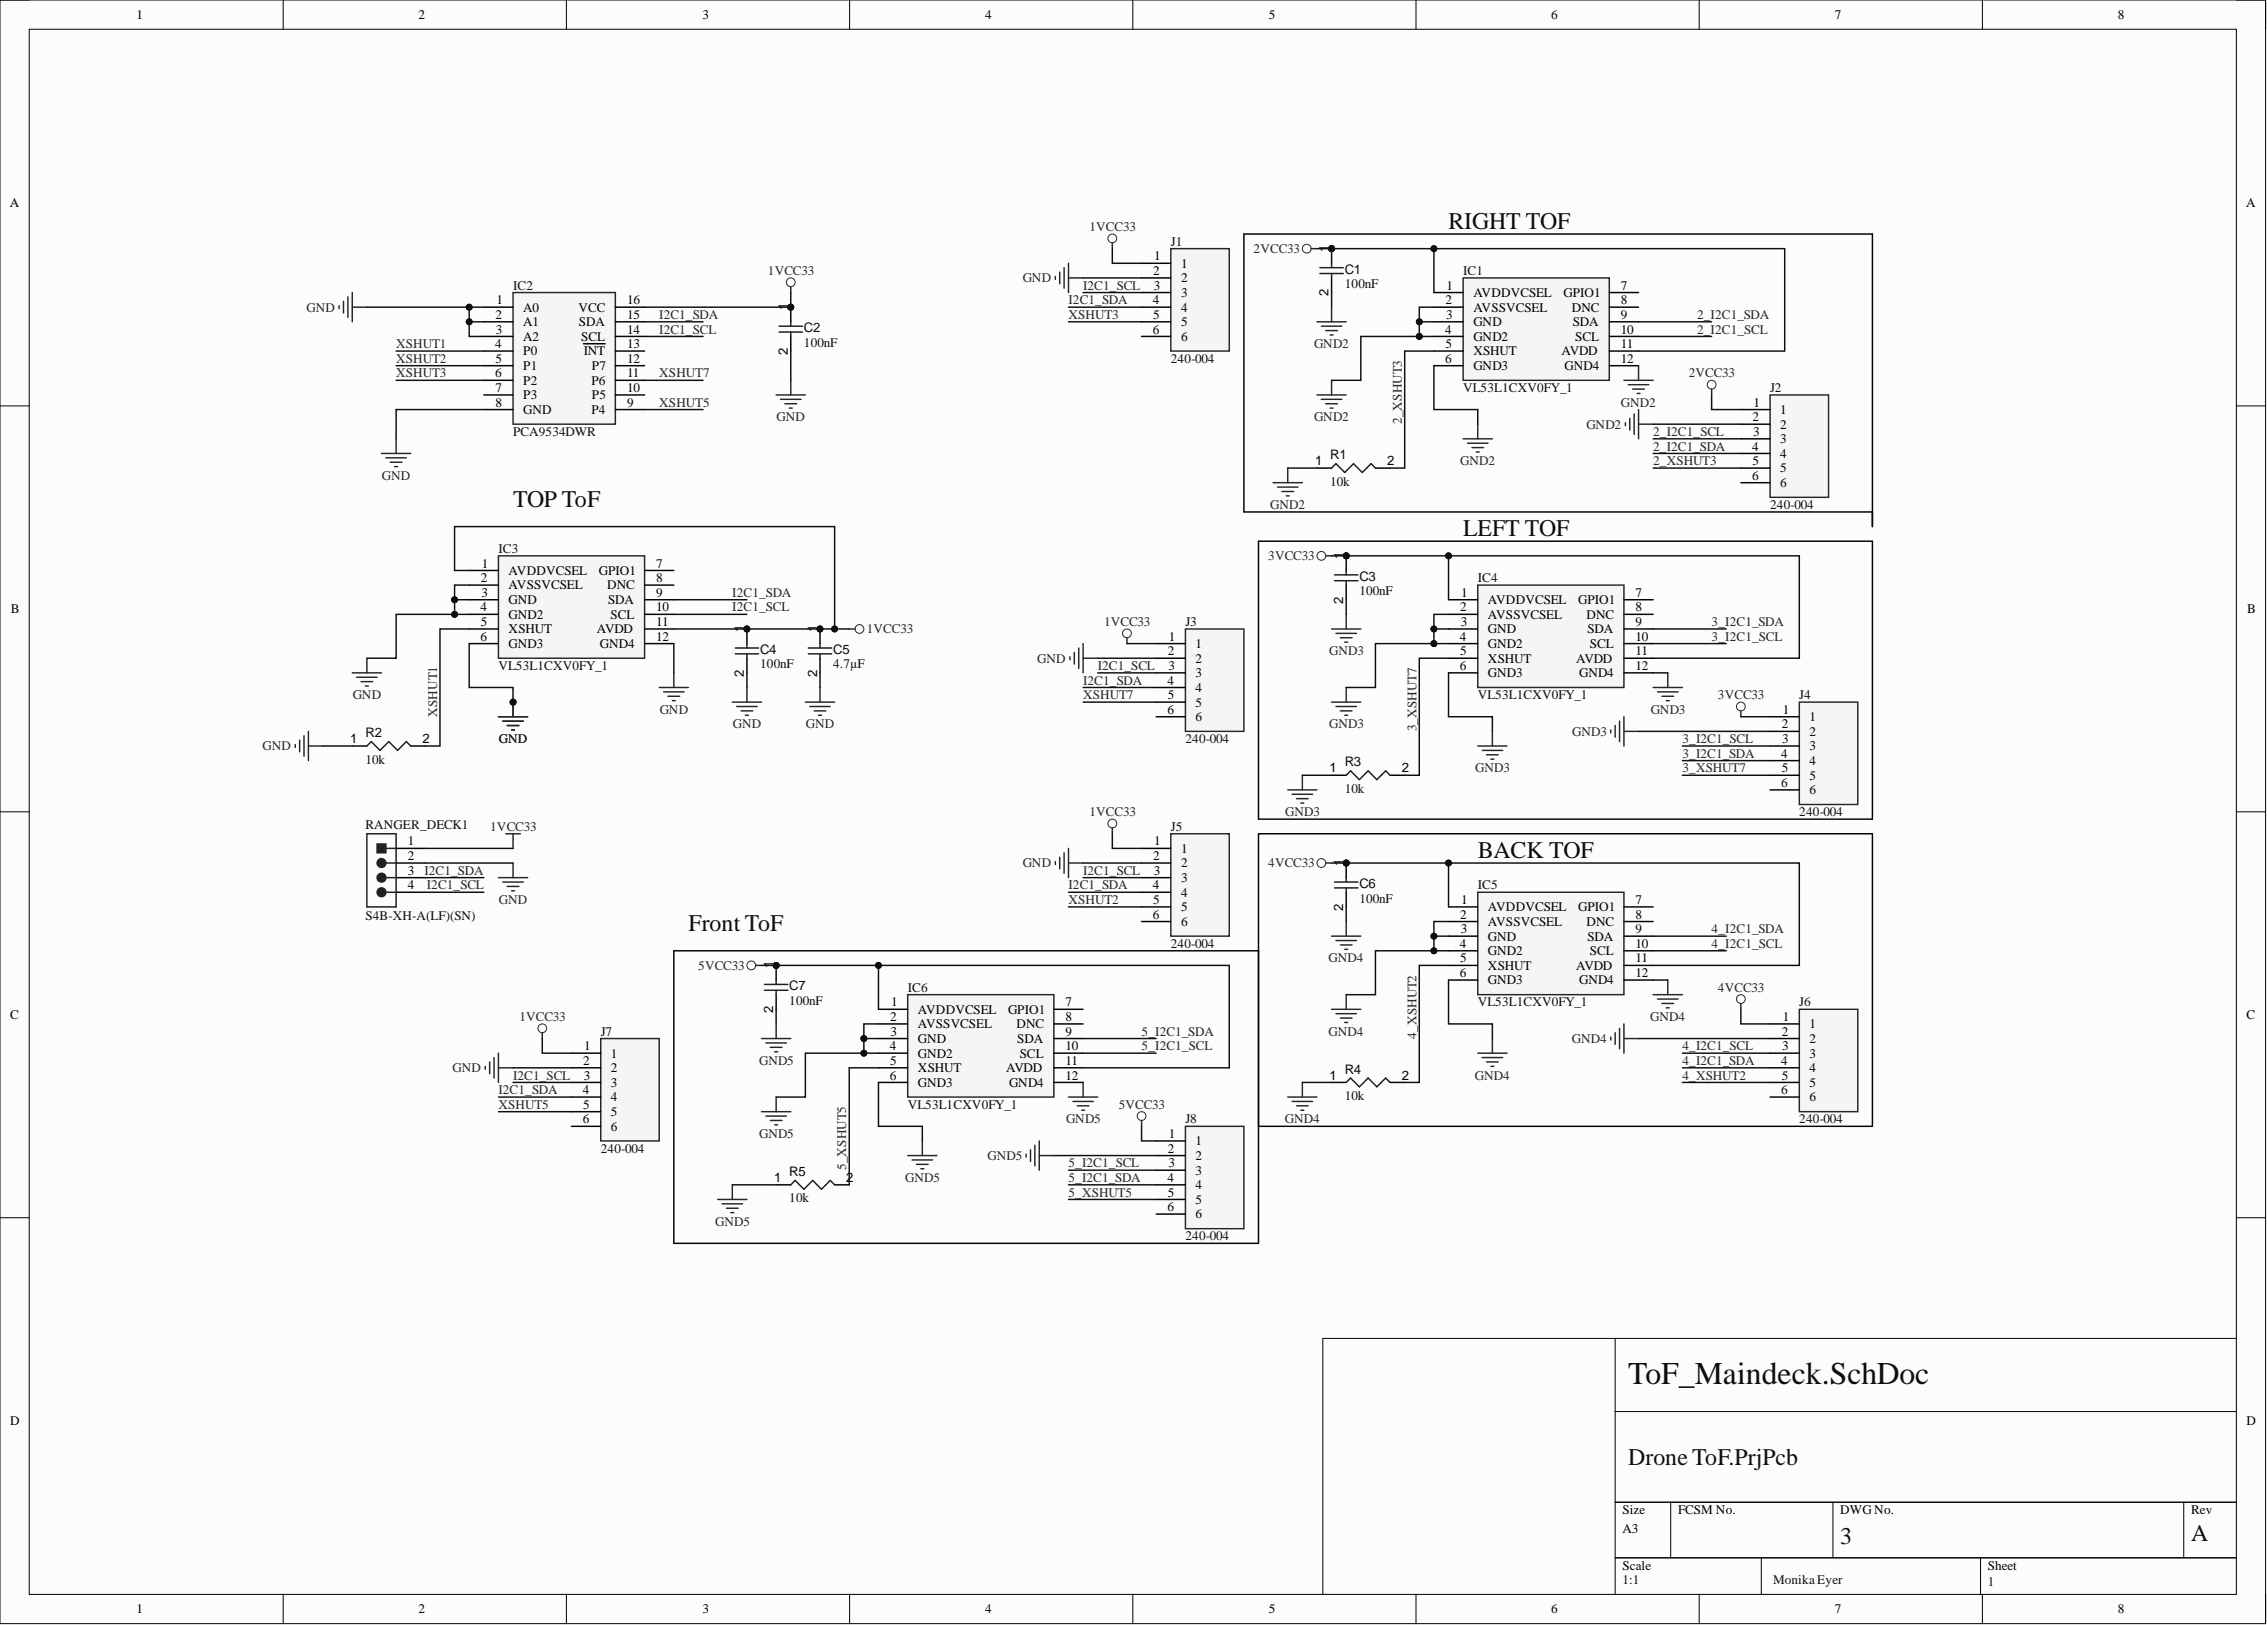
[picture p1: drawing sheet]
<svg xmlns="http://www.w3.org/2000/svg" width="393mm" height="282mm" viewBox="0 0 393 282" stroke-linecap="round" stroke-linejoin="round" font-family="sans-serif">
<defs><g id="words">
<text font-size="5.5" fill="#0e0e0e" x="282.5" y="240.1">ToF_Maindeck.SchDoc</text>
<g font-size="4.1" fill="#0e0e0e">
<text x="251.3" y="39.7">RIGHT TOF</text>
<text x="89" y="87.9">TOP ToF</text>
<text x="253.9" y="92.9">LEFT TOF</text>
<text x="256.4" y="148.8">BACK TOF</text>
<text x="119.5" y="161.5">Front ToF</text>
<text x="282.5" y="254.1">DroneToF.PrjPcb</text>
<text x="319.3" y="267.8">3</text>
<text x="380.2" y="267.3">A</text>
</g>
<g font-size="2.3">
<text x="23.7" y="3.3">1</text>
<text x="72.6" y="3.3">2</text>
<text x="121.9" y="3.3">3</text>
<text x="170.9" y="3.3">4</text>
<text x="220.1" y="3.3">5</text>
<text x="269.2" y="3.3">6</text>
<text x="318.4" y="3.3">7</text>
<text x="367.5" y="3.3">8</text>
<text x="1.7" y="35.9">A</text>
<text x="389.7" y="35.9">A</text>
<text x="200.1" y="47.7">2</text>
<text x="200.3" y="45.2">1</text>
<text x="204.9" y="46.4">1</text>
<text x="230.5" y="43.6" transform="rotate(-90 230.5 43.6)">1</text>
<text x="86.1" y="52.8">1</text>
<text x="108.8" y="52.8">16</text>
<text x="136.7" y="53.8" transform="rotate(-90 136.7 53.8)">1</text>
<text x="200" y="52.8">4</text>
<text x="200.2" y="50.2">3</text>
<text x="204.9" y="49">2</text>
<text x="204.9" y="51.5">3</text>
<text x="230.5" y="51.4" transform="rotate(-90 230.5 51.4)">2</text>
<text x="250.8" y="52.8">2</text>
<text x="251" y="50.2">1</text>
<text x="255.6" y="51.5">AVDDVCSEL</text>
<text x="271.3" y="51.5">GPIO1</text>
<text x="281.3" y="50.2">7</text>
<text x="281.3" y="52.8">8</text>
<text x="86" y="55.3">2</text>
<text x="86.1" y="57.8">3</text>
<text x="90.8" y="54">A0</text>
<text x="90.8" y="56.6">A1</text>
<text x="90.8" y="59.1">A2</text>
<text x="100.3" y="54">VCC</text>
<text x="100.4" y="56.6">SDA</text>
<text x="100.9" y="59.1">SCL</text>
<text x="108.8" y="55.3">15</text>
<text x="108.8" y="57.8">14</text>
<text x="200" y="57.8">6</text>
<text x="200.1" y="55.3">5</text>
<text x="204.9" y="54">4</text>
<text x="204.9" y="56.6">5</text>
<text x="204.9" y="59.1">6</text>
<text x="250.7" y="57.8">4</text>
<text x="250.9" y="55.3">3</text>
<text x="255.6" y="54">AVSSVCSEL</text>
<text x="255.6" y="56.6">GND</text>
<text x="255.6" y="59.1">GND2</text>
<text x="272.7" y="54">DNC</text>
<text x="272.9" y="56.6">SDA</text>
<text x="273.3" y="59.1">SCL</text>
<text x="281.3" y="55.3">9</text>
<text x="281.3" y="57.8">10</text>
<text x="85.9" y="60.4">4</text>
<text x="85.9" y="65.5">6</text>
<text x="86" y="62.9">5</text>
<text x="90.8" y="61.7">P0</text>
<text x="90.8" y="64.2">P1</text>
<text x="101.3" y="61.7">INT</text>
<text x="102.7" y="64.2">P7</text>
<text x="108.8" y="60.4">13</text>
<text x="108.8" y="62.9">12</text>
<text x="108.8" y="65.5">11</text>
<text x="136.7" y="61.6" transform="rotate(-90 136.7 61.6)">2</text>
<text x="250.7" y="62.9">6</text>
<text x="250.8" y="60.4">5</text>
<text x="255.6" y="61.7">XSHUT</text>
<text x="255.6" y="64.2">GND3</text>
<text x="270.9" y="61.7">AVDD</text>
<text x="271.5" y="64.2">GND4</text>
<text x="281.3" y="60.4">11</text>
<text x="281.3" y="62.9">12</text>
<text x="86" y="68">7</text>
<text x="86" y="70.5">8</text>
<text x="90.8" y="66.7">P2</text>
<text x="90.8" y="69.3">P3</text>
<text x="90.8" y="71.8">GND</text>
<text x="102.6" y="66.7">P6</text>
<text x="102.6" y="71.8">P4</text>
<text x="102.7" y="69.3">P5</text>
<text x="108.8" y="68">10</text>
<text x="108.8" y="70.5">9</text>
<text x="304.3" y="70.5">1</text>
<text x="308.9" y="71.8">1</text>
<text x="304.1" y="73.1">2</text>
<text x="304.2" y="75.6">3</text>
<text x="308.9" y="74.3">2</text>
<text x="308.9" y="76.9">3</text>
<text x="228.2" y="80.7">1</text>
<text x="240.7" y="80.7">2</text>
<text x="304" y="78.1">4</text>
<text x="304" y="83.2">6</text>
<text x="304.1" y="80.7">5</text>
<text x="308.9" y="79.4">4</text>
<text x="308.9" y="82">5</text>
<text x="308.9" y="84.5">6</text>
<text x="83.4" y="101">2</text>
<text x="83.6" y="98.4">1</text>
<text x="88.3" y="99.7">AVDDVCSEL</text>
<text x="103.9" y="99.7">GPIO1</text>
<text x="113.9" y="98.4">7</text>
<text x="113.9" y="101">8</text>
<text x="233.1" y="96.9" transform="rotate(-90 233.1 96.9)">1</text>
<text x="1.9" y="106.4">B</text>
<text x="83.4" y="106.1">4</text>
<text x="83.5" y="103.5">3</text>
<text x="88.3" y="102.3">AVSSVCSEL</text>
<text x="88.3" y="104.8">GND</text>
<text x="88.3" y="107.3">GND2</text>
<text x="105.3" y="102.3">DNC</text>
<text x="105.5" y="104.8">SDA</text>
<text x="105.9" y="107.3">SCL</text>
<text x="113.9" y="103.5">9</text>
<text x="113.9" y="106.1">10</text>
<text x="233.1" y="104.7" transform="rotate(-90 233.1 104.7)">2</text>
<text x="253.4" y="106.1">2</text>
<text x="253.5" y="103.5">1</text>
<text x="258.2" y="104.8">AVDDVCSEL</text>
<text x="258.2" y="107.3">AVSSVCSEL</text>
<text x="273.8" y="104.8">GPIO1</text>
<text x="275.3" y="107.3">DNC</text>
<text x="283.8" y="103.5">7</text>
<text x="283.8" y="106.1">8</text>
<text x="389.9" y="106.4">B</text>
<text x="83.4" y="111.1">6</text>
<text x="83.4" y="108.6">5</text>
<text x="88.3" y="109.9">XSHUT</text>
<text x="88.3" y="112.4">GND3</text>
<text x="103.6" y="109.9">AVDD</text>
<text x="104.1" y="112.4">GND4</text>
<text x="113.9" y="108.6">11</text>
<text x="113.9" y="111.1">12</text>
<text x="129.1" y="109.6" transform="rotate(-90 129.1 109.6)">1</text>
<text x="141.8" y="109.6" transform="rotate(-90 141.8 109.6)">1</text>
<text x="202.6" y="113.7">2</text>
<text x="202.8" y="111.1">1</text>
<text x="207.5" y="112.4">1</text>
<text x="253.3" y="111.1">4</text>
<text x="253.4" y="113.7">5</text>
<text x="253.4" y="108.6">3</text>
<text x="258.2" y="109.9">GND</text>
<text x="258.2" y="112.4">GND2</text>
<text x="275.4" y="109.9">SDA</text>
<text x="275.8" y="112.4">SCL</text>
<text x="283.8" y="108.6">9</text>
<text x="283.8" y="111.1">10</text>
<text x="283.8" y="113.7">11</text>
<text x="129.1" y="117.4" transform="rotate(-90 129.1 117.4)">2</text>
<text x="141.8" y="117.4" transform="rotate(-90 141.8 117.4)">2</text>
<text x="202.6" y="118.7">4</text>
<text x="202.7" y="116.2">3</text>
<text x="207.5" y="114.9">2</text>
<text x="207.5" y="117.5">3</text>
<text x="253.3" y="116.2">6</text>
<text x="258.2" y="114.9">XSHUT</text>
<text x="258.2" y="117.5">GND3</text>
<text x="273.5" y="114.9">AVDD</text>
<text x="274" y="117.5">GND4</text>
<text x="283.8" y="116.2">12</text>
<text x="202.6" y="123.8">6</text>
<text x="202.6" y="121.3">5</text>
<text x="207.5" y="120">4</text>
<text x="207.5" y="122.5">5</text>
<text x="207.5" y="125.1">6</text>
<text x="309.3" y="123.8">1</text>
<text x="314" y="125.1">1</text>
<text x="60.8" y="128.9">1</text>
<text x="73.3" y="128.9">2</text>
<text x="309.1" y="131.4">4</text>
<text x="309.2" y="126.4">2</text>
<text x="309.2" y="128.9">3</text>
<text x="314" y="127.6">2</text>
<text x="314" y="130.2">3</text>
<text x="230.7" y="134">1</text>
<text x="243.2" y="134">2</text>
<text x="309.1" y="136.5">6</text>
<text x="309.2" y="134">5</text>
<text x="314" y="132.7">4</text>
<text x="314" y="135.2">5</text>
<text x="314" y="137.8">6</text>
<text x="70.8" y="146.7">1</text>
<text x="70.8" y="149.2">2</text>
<text x="200.1" y="149.2">2</text>
<text x="200.3" y="146.7">1</text>
<text x="204.9" y="147.9">1</text>
<text x="70.8" y="151.7">3</text>
<text x="70.8" y="154.3">4</text>
<text x="200" y="154.3">4</text>
<text x="200.2" y="151.7">3</text>
<text x="204.9" y="150.5">2</text>
<text x="204.9" y="153">3</text>
<text x="204.9" y="155.5">4</text>
<text x="233.1" y="150.2" transform="rotate(-90 233.1 150.2)">1</text>
<text x="200" y="159.3">6</text>
<text x="200.1" y="156.8">5</text>
<text x="204.9" y="158.1">5</text>
<text x="204.9" y="160.6">6</text>
<text x="233.1" y="158" transform="rotate(-90 233.1 158)">2</text>
<text x="253.4" y="159.3">2</text>
<text x="253.4" y="161.9">3</text>
<text x="253.5" y="156.8">1</text>
<text x="258.2" y="158.1">AVDDVCSEL</text>
<text x="258.2" y="160.6">AVSSVCSEL</text>
<text x="273.8" y="158.1">GPIO1</text>
<text x="275.3" y="160.6">DNC</text>
<text x="283.8" y="156.8">7</text>
<text x="283.8" y="159.3">8</text>
<text x="283.8" y="161.9">9</text>
<text x="134.2" y="168" transform="rotate(-90 134.2 168)">1</text>
<text x="253.3" y="164.4">4</text>
<text x="253.4" y="167">5</text>
<text x="258.2" y="163.1">GND</text>
<text x="258.2" y="165.7">GND2</text>
<text x="275.4" y="163.1">SDA</text>
<text x="275.8" y="165.7">SCL</text>
<text x="283.8" y="164.4">10</text>
<text x="283.8" y="167">11</text>
<text x="253.3" y="169.5">6</text>
<text x="258.2" y="168.2">XSHUT</text>
<text x="258.2" y="170.8">GND3</text>
<text x="273.5" y="168.2">AVDD</text>
<text x="274" y="170.8">GND4</text>
<text x="283.8" y="169.5">12</text>
<text x="1.8" y="176.8">C</text>
<text x="134.2" y="175.7" transform="rotate(-90 134.2 175.7)">2</text>
<text x="154.5" y="177.1">2</text>
<text x="154.5" y="179.6">3</text>
<text x="154.6" y="174.6">1</text>
<text x="159.3" y="175.8">AVDDVCSEL</text>
<text x="159.3" y="178.4">AVSSVCSEL</text>
<text x="174.9" y="175.8">GPIO1</text>
<text x="176.3" y="178.4">DNC</text>
<text x="184.9" y="174.6">7</text>
<text x="184.9" y="177.1">8</text>
<text x="184.9" y="179.6">9</text>
<text x="309.2" y="179.6">2</text>
<text x="309.3" y="177.1">1</text>
<text x="314" y="178.4">1</text>
<text x="389.8" y="176.8">C</text>
<text x="101.2" y="184.7">2</text>
<text x="101.4" y="182.2">1</text>
<text x="106" y="183.4">1</text>
<text x="106" y="186">2</text>
<text x="154.4" y="182.2">4</text>
<text x="154.5" y="184.7">5</text>
<text x="159.3" y="180.9">GND</text>
<text x="159.3" y="183.4">GND2</text>
<text x="159.3" y="186">XSHUT</text>
<text x="174.6" y="186">AVDD</text>
<text x="176.5" y="180.9">SDA</text>
<text x="176.9" y="183.4">SCL</text>
<text x="184.9" y="182.2">10</text>
<text x="184.9" y="184.7">11</text>
<text x="309.1" y="184.7">4</text>
<text x="309.2" y="182.2">3</text>
<text x="314" y="180.9">2</text>
<text x="314" y="183.4">3</text>
<text x="314" y="186">4</text>
<text x="101.1" y="189.8">4</text>
<text x="101.3" y="187.2">3</text>
<text x="106" y="188.5">3</text>
<text x="106" y="191.1">4</text>
<text x="154.4" y="187.2">6</text>
<text x="159.3" y="188.5">GND3</text>
<text x="175.1" y="188.5">GND4</text>
<text x="184.9" y="187.2">12</text>
<text x="230.7" y="187.2">1</text>
<text x="243.2" y="187.2">2</text>
<text x="309.1" y="189.8">6</text>
<text x="309.2" y="187.2">5</text>
<text x="314" y="188.5">5</text>
<text x="314" y="191.1">6</text>
<text x="101.1" y="194.9">6</text>
<text x="101.2" y="192.3">5</text>
<text x="106" y="193.6">5</text>
<text x="106" y="196.1">6</text>
<text x="202.8" y="197.4">1</text>
<text x="202.6" y="199.9">2</text>
<text x="202.7" y="202.5">3</text>
<text x="207.5" y="198.7">1</text>
<text x="207.5" y="201.2">2</text>
<text x="207.5" y="203.7">3</text>
<text x="134.3" y="205">1</text>
<text x="146.8" y="205">2</text>
<text x="202.6" y="205">4</text>
<text x="202.6" y="207.5">5</text>
<text x="207.5" y="206.3">4</text>
<text x="207.5" y="208.8">5</text>
<text x="202.6" y="210.1">6</text>
<text x="207.5" y="211.4">6</text>
<text x="1.8" y="247.2">D</text>
<text x="389.8" y="247.2">D</text>
<text x="281.5" y="262.6">Size</text>
<text x="291.2" y="262.6">FCSM No.</text>
<text x="319.3" y="262.6">DWGNo.</text>
<text x="380.2" y="262.6">Rev</text>
<text x="281.5" y="265.9">A3</text>
<text x="281.5" y="272.2">Scale</text>
<text x="344.9" y="272.2">Sheet</text>
<text x="23.7" y="279.9">1</text>
<text x="72.6" y="279.9">2</text>
<text x="121.9" y="279.9">3</text>
<text x="170.9" y="279.9">4</text>
<text x="220.1" y="279.9">5</text>
<text x="269.2" y="279.9">6</text>
<text x="318.4" y="279.9">7</text>
<text x="367.5" y="279.9">8</text>
</g>
<g font-size="2.3" fill="#262626">
<text x="189" y="40.1">1VCC33</text>
<text x="133.2" y="47.7">1VCC33</text>
<text x="217.5" y="43.9">2VCC33</text>
<text x="177.4" y="49">GND</text>
<text x="185.4" y="52.8">I2C1_SDA</text>
<text x="187.9" y="50.2">I2C1_SCL</text>
<text x="53.2" y="54">GND</text>
<text x="114.4" y="57.8">I2C1_SCL</text>
<text x="114.4" y="55.3">I2C1_SDA</text>
<text x="185.4" y="55.3">XSHUT3</text>
<text x="294.4" y="55.3">2_I2C1_SDA</text>
<text x="294.4" y="57.8">2_I2C1_SCL</text>
<text x="68.7" y="60.4">XSHUT1</text>
<text x="68.7" y="62.9">XSHUT2</text>
<text x="68.7" y="65.5">XSHUT3</text>
<text x="114.4" y="65.5">XSHUT7</text>
<text x="228" y="60.4">GND2</text>
<text x="293" y="65.5">2VCC33</text>
<text x="114.4" y="70.5">XSHUT5</text>
<text x="281.3" y="70.5">GND2</text>
<text x="134.8" y="73.1">GND</text>
<text x="228" y="73.1">GND2</text>
<text x="243.2" y="73.6" transform="rotate(-90 243.2 73.6)">2_XSHUT3</text>
<text x="275.3" y="74.3">GND2</text>
<text x="286.8" y="75.6">2_I2C1_SCL</text>
<text x="66.3" y="83.2">GND</text>
<text x="253.4" y="80.7">GND2</text>
<text x="286.8" y="78.1">2_I2C1_SDA</text>
<text x="286.8" y="80.7">2_XSHUT3</text>
<text x="220.4" y="88.3">GND2</text>
<text x="220.1" y="97.2">3VCC33</text>
<text x="127.1" y="103.5">I2C1_SDA</text>
<text x="127.1" y="106.1">I2C1_SCL</text>
<text x="150.4" y="109.9">1VCC33</text>
<text x="191.6" y="108.6">1VCC33</text>
<text x="230.6" y="113.7">GND3</text>
<text x="297" y="108.6">3_I2C1_SDA</text>
<text x="297" y="111.1">3_I2C1_SCL</text>
<text x="180" y="114.9">GND</text>
<text x="187.9" y="118.7">I2C1_SDA</text>
<text x="190.5" y="116.2">I2C1_SCL</text>
<text x="61.2" y="121.3">GND</text>
<text x="75.8" y="124.3" transform="rotate(-90 75.8 124.3)">XSHUT1</text>
<text x="114.5" y="123.8">GND</text>
<text x="187.9" y="121.3">XSHUT7</text>
<text x="286.4" y="123.8">GND3</text>
<text x="298.1" y="121.3">3VCC33</text>
<text x="45.6" y="130.2">GND</text>
<text x="86.6" y="128.9">GND</text>
<text x="127.1" y="126.4">GND</text>
<text x="139.8" y="126.4">GND</text>
<text x="230.6" y="126.4">GND3</text>
<text x="245.8" y="126.9" transform="rotate(-90 245.8 126.9)">3_XSHUT7</text>
<text x="272.8" y="127.6">GND3</text>
<text x="291.9" y="131.4">3_I2C1_SDA</text>
<text x="291.9" y="128.9">3_I2C1_SCL</text>
<text x="256" y="134">GND3</text>
<text x="291.9" y="134">3_XSHUT7</text>
<text x="189" y="141.6">1VCC33</text>
<text x="223" y="141.6">GND3</text>
<text x="85" y="144.1">1VCC33</text>
<text x="73.6" y="151.7">I2C1_SDA</text>
<text x="74.1" y="154.3">I2C1_SCL</text>
<text x="177.4" y="150.5">GND</text>
<text x="185.4" y="154.3">I2C1_SDA</text>
<text x="187.9" y="151.7">I2C1_SCL</text>
<text x="220.1" y="150.5">4VCC33</text>
<text x="86.6" y="156.8">GND</text>
<text x="185.4" y="156.8">XSHUT2</text>
<text x="297" y="161.9">4_I2C1_SDA</text>
<text x="230.5" y="167">GND4</text>
<text x="297" y="164.4">4_I2C1_SCL</text>
<text x="121.1" y="168.2">5VCC33</text>
<text x="298.1" y="172">4VCC33</text>
<text x="90.1" y="177.1">1VCC33</text>
<text x="198.1" y="179.6">5_I2C1_SDA</text>
<text x="230.5" y="179.6">GND4</text>
<text x="286.3" y="177.1">GND4</text>
<text x="78.5" y="186">GND</text>
<text x="131.7" y="184.7">GND5</text>
<text x="198.1" y="182.2">5_I2C1_SCL</text>
<text x="245.8" y="180.1" transform="rotate(-90 245.8 180.1)">4_XSHUT2</text>
<text x="272.7" y="180.9">GND4</text>
<text x="291.9" y="182.2">4_I2C1_SCL</text>
<text x="291.9" y="184.7">4_I2C1_SDA</text>
<text x="86.5" y="189.8">I2C1_SDA</text>
<text x="89" y="187.2">I2C1_SCL</text>
<text x="255.9" y="187.2">GND4</text>
<text x="291.9" y="187.2">4_XSHUT2</text>
<text x="86.5" y="192.3">XSHUT5</text>
<text x="131.7" y="197.4">GND5</text>
<text x="185" y="194.9">GND5</text>
<text x="194.1" y="192.3">5VCC33</text>
<text x="222.9" y="194.9">GND4</text>
<text x="146.8" y="203" transform="rotate(-90 146.8 203)">5_XSHUT5</text>
<text x="171.4" y="201.2">GND5</text>
<text x="185.4" y="202.5">5_I2C1_SCL</text>
<text x="157.1" y="205">GND5</text>
<text x="185.4" y="205">5_I2C1_SDA</text>
<text x="185.4" y="207.5">5_XSHUT5</text>
<text x="124.1" y="212.6">GND5</text>
</g>
<g font-size="2.3" fill="#0e0e0e">
<text x="203.1" y="42.6">J1</text>
<text x="233.3" y="47.4">C1</text>
<text x="253.9" y="47.7">IC1</text>
<text x="89" y="50.2">IC2</text>
<text x="233.3" y="50">100nF</text>
<text x="139.5" y="57.6">C2</text>
<text x="139.5" y="60.1">100nF</text>
<text x="203.1" y="62.9">240-004</text>
<text x="253.9" y="68">VL53L1CXV0FY_1</text>
<text x="307.1" y="68">J2</text>
<text x="89" y="75.6">PCA9534DWR</text>
<text x="230.8" y="79.7">R1</text>
<text x="230.8" y="84.2">10k</text>
<text x="307.1" y="88.3">240-004</text>
<text x="86.5" y="95.9">IC3</text>
<text x="235.9" y="100.7">C3</text>
<text x="256.4" y="101">IC4</text>
<text x="235.9" y="103.3">100nF</text>
<text x="131.9" y="113.4">C4</text>
<text x="144.6" y="113.4">C5</text>
<text x="205.7" y="108.6">J3</text>
<text x="86.5" y="116.2">VL53L1CXV0FY_1</text>
<text x="131.9" y="116">100nF</text>
<text x="144.6" y="116">4.7µF</text>
<text x="256.4" y="121.3">VL53L1CXV0FY_1</text>
<text x="312.2" y="121.3">J4</text>
<text x="63.4" y="127.9">R2</text>
<text x="205.7" y="128.9">240-004</text>
<text x="63.4" y="132.4">10k</text>
<text x="233.3" y="137.5">10k</text>
<text x="233.3" y="133">R3</text>
<text x="63.4" y="143.9">RANGER_DECK1</text>
<text x="312.2" y="141.6">240-004</text>
<text x="203.1" y="144.1">J5</text>
<text x="235.9" y="154">C6</text>
<text x="256.4" y="154.3">IC5</text>
<text x="63.4" y="159.6">S4B-XH-A(LF)(SN)</text>
<text x="235.9" y="156.5">100nF</text>
<text x="203.1" y="164.4">240-004</text>
<text x="137" y="171.8">C7</text>
<text x="157.5" y="172">IC6</text>
<text x="104.2" y="179.6">J7</text>
<text x="137" y="174.3">100nF</text>
<text x="256.4" y="174.6">VL53L1CXV0FY_1</text>
<text x="312.2" y="174.6">J6</text>
<text x="233.3" y="190.8">10k</text>
<text x="233.3" y="186.2">R4</text>
<text x="157.5" y="192.3">VL53L1CXV0FY_1</text>
<text x="205.7" y="194.9">J8</text>
<text x="312.2" y="194.9">240-004</text>
<text x="104.2" y="199.9">240-004</text>
<text x="137" y="204">R5</text>
<text x="137" y="208.6">10k</text>
<text x="205.7" y="215.2">240-004</text>
<text x="281.5" y="274.7">1:1</text>
<text x="307.6" y="274.7">Monika Eyer</text>
<text x="344.9" y="275">1</text>
</g>
</g></defs>
<path d="M0 0h393.1v281.6h-393.1z" fill-rule="evenodd" fill="#fcfcfc"/>
<path d="M0 0h393.1v281.6h-393.1z" fill="none" stroke="#000" stroke-width=".17"/>
<path d="M5.1 5.1h382.9v271.5h-382.9z" fill-rule="evenodd" fill="#fcfcfc"/>
<g fill="none" stroke="#000" stroke-width=".17">
<path d="M0 0h5.1M49.1 0v5.1M98.3 0v5.1M147.4 0v5.1M196.6 0v5.1M245.7 0v5.1M294.8 0v5.1M344 0v5.1M388 0h5.1v5.1M5.1 5.1h382.9v271.5h-382.9zM0 70.4h5.1M388 70.4h5.1"/>
<path d="M0 140.8h5.1M388 140.8h5.1M0 211.2h5.1M388 211.2h5.1M280.2 232.2v44.4M388 232.2h-158.5v44.4M280.2 244.8h107.8M49.1 276.6v5M98.3 276.6v5M147.4 276.6v5M196.6 276.6v5M245.7 276.6v5"/>
<path d="M280.2 260.6h107.8M280.2 270.2h107.8M289.9 260.6v9.6M294.8 276.6v5M305.6 270.2v6.4M318 260.6v9.6M343.6 270.2v6.4M344 276.6v5M378.9 260.6v9.6M393.1 276.6v5"/>
</g>
<path d="M86.5 96.4h25.3v17.8h-25.3z" fill-rule="evenodd" fill="#f5f5f5"/>
<path d="M86.5 96.4h25.3v17.8h-25.3z" fill="none" stroke="#262626" stroke-width=".25"/>
<path d="M81.4 99h5.1M111.8 99h5.1M81.4 101.5h5.1M81.4 104h5.1M81.4 106.6h5.1M81.4 109.1h5.1M81.4 111.6h5.1M111.8 101.5h5.1M111.8 104h5.1M111.8 106.6h5.1M111.8 109.1h5.1M111.8 111.6h5.1" fill="none" stroke="#000" stroke-width=".25"/>
<circle cx="129.6" cy="109.1" r=".51" fill="#0e0e0e"/>
<circle cx="129.6" cy="109.1" r=".51" fill="none" stroke="#0e0e0e" stroke-width=".17"/>
<path d="M129.6 109.1v2.5" fill="none" stroke="#000" stroke-width=".25"/>
<circle cx="129.6" cy="109.1" r=".51" fill="#0e0e0e"/>
<circle cx="129.6" cy="109.1" r=".51" fill="none" stroke="#0e0e0e" stroke-width=".17"/>
<path d="M129.6 114.2v2.5" fill="none" stroke="#000" stroke-width=".25"/>
<path d="M127.6 113.4h4M127.6 112.4h4M129.6 111.6v.8M129.6 113.4v.8" fill="none" stroke="#1c1c1c" stroke-width=".25"/>
<circle cx="142.3" cy="109.1" r=".51" fill="#0e0e0e"/>
<circle cx="142.3" cy="109.1" r=".51" fill="none" stroke="#0e0e0e" stroke-width=".17"/>
<path d="M142.3 109.1v2.5" fill="none" stroke="#000" stroke-width=".25"/>
<circle cx="142.3" cy="109.1" r=".51" fill="#0e0e0e"/>
<circle cx="142.3" cy="109.1" r=".51" fill="none" stroke="#0e0e0e" stroke-width=".17"/>
<path d="M142.3 114.2v2.5M61.1 129.4h2.6M71.3 129.4h2.5" fill="none" stroke="#000" stroke-width=".25"/>
<path d="M140.2 113.4h4.1M140.2 112.4h4.1M142.3 111.6v.8M142.3 113.4v.8M63.7 129.4l.7-.8 1.5 1.6 1.6-1.6 1.5 1.6 1.5-1.6 .8 .8" fill="none" stroke="#1c1c1c" stroke-width=".25"/>
<path d="M114.4 119.3h5.1M116.9 116.7v2.6M86.5 124.3h5.1M87.2 125.1h3.6M88 125.8h2M88.8 126.6h.5M89 121.8v2.5M115.1 120h3.6M115.9 120.8h2M116.7 121.5h.5" fill="none" stroke="#262626" stroke-width=".25"/>
<circle cx="89" cy="121.8" r=".51" fill="#0e0e0e"/>
<circle cx="89" cy="121.8" r=".51" fill="none" stroke="#0e0e0e" stroke-width=".17"/>
<path d="M86.5 124.3h5.1M87.2 125.1h3.6M88 125.8h2M88.8 126.6h.5M89 121.8v2.5" fill="none" stroke="#262626" stroke-width=".25"/>
<circle cx="89" cy="121.8" r=".51" fill="#0e0e0e"/>
<circle cx="89" cy="121.8" r=".51" fill="none" stroke="#0e0e0e" stroke-width=".17"/>
<g fill="none" stroke="#262626" stroke-width=".25">
<path d="M61.1 116.7h5.1M61.9 117.5h3.5M62.6 118.2h2.1M63.4 119h.5M63.7 114.2v2.5M129.6 119.3v2.5M142.3 119.3v2.5M147.4 109.1h1M127.1 121.8h5M127.8 122.5h3.6M128.6 123.3h2M129.3 124.1h.6"/>
<path d="M139.7 121.8h5.1M140.5 122.5h3.6M141.3 123.3h2M142 124.1h.5"/>
</g>
<circle cx="149.1" cy="109.1" r=".76" fill="none" stroke="#262626" stroke-width=".17"/>
<path d="M89 50.7h17.8v22.9h-17.8z" fill-rule="evenodd" fill="#f5f5f5"/>
<path d="M58.8 53v.5M59.6 52.3v2M60.4 51.5v3.6M61.1 50.7v5.1M61.1 53.3h2.6M89 50.7h17.8v22.9h-17.8z" fill="none" stroke="#262626" stroke-width=".25"/>
<g fill="none" stroke="#000" stroke-width=".25">
<path d="M83.9 53.3h5.1M83.9 55.8h5.1M83.9 58.4h5.1M101.2 59.6h3.8M106.8 53.3h5M106.8 55.8h5M106.8 58.4h5M83.9 60.9h5.1M83.9 63.4h5.1M83.9 66h5.1M83.9 68.5h5.1M83.9 71h5.1"/>
<path d="M106.8 60.9h5M106.8 63.4h5M106.8 66h5M106.8 68.5h5M106.8 71h5"/>
</g>
<circle cx="137.2" cy="53.3" r=".51" fill="#0e0e0e"/>
<circle cx="137.2" cy="53.3" r=".51" fill="none" stroke="#0e0e0e" stroke-width=".17"/>
<path d="M137.2 53.3v2.5" fill="none" stroke="#000" stroke-width=".25"/>
<circle cx="137.2" cy="53.3" r=".51" fill="#0e0e0e"/>
<circle cx="137.2" cy="53.3" r=".51" fill="none" stroke="#0e0e0e" stroke-width=".17"/>
<path d="M137.2 58.4v2.5M68.7 147.2h5.1M68.7 149.7h5.1M68.7 152.2h5.1" fill="none" stroke="#000" stroke-width=".25"/>
<path d="M135.2 57.6h4M135.2 56.6h4M137.2 55.8v.8M137.2 57.6v.8M67 152.2h1.7" fill="none" stroke="#1c1c1c" stroke-width=".25"/>
<circle cx="137.2" cy="49" r=".76" fill="none" stroke="#262626" stroke-width=".17"/>
<path d="M137.2 49.7v1M66.2 78.7h5.1M67 79.4h3.5M68.7 76.1v2.6M134.7 68.5h5M135.4 69.3h3.6M136.2 70h2M137 70.8h.5M137.2 66v2.5M67.7 80.2h2M68.5 80.9h.5" fill="none" stroke="#262626" stroke-width=".25"/>
<circle cx="66.2" cy="152.2" r=".76" fill="#1c1c1c"/>
<g fill="none" stroke="#1c1c1c" stroke-width=".25">
<path d="M67 149.7h1.7"/>
<circle cx="66.2" cy="152.2" r=".76"/>
</g>
<circle cx="66.2" cy="149.7" r=".76" fill="#1c1c1c"/>
<g fill="none" stroke="#1c1c1c" stroke-width=".25">
<path d="M67 147.2h1.7M67 154.8h1.7"/>
<circle cx="66.2" cy="149.7" r=".76"/>
</g>
<path d="M68.7 154.8h5.1" fill="none" stroke="#000" stroke-width=".25"/>
<circle cx="66.2" cy="154.8" r=".76" fill="#1c1c1c"/>
<circle cx="66.2" cy="154.8" r=".76" fill="none" stroke="#1c1c1c" stroke-width=".25"/>
<path d="M65.4 146.4h1.6v1.5h-1.6z" fill-rule="evenodd" fill="#1c1c1c"/>
<path d="M63.7 144.6h5v12.7h-5zM65.4 146.4h1.6v1.5h-1.6z" fill="none" stroke="#1c1c1c" stroke-width=".25"/>
<path d="M86.5 152.2h5.1M87.2 153h3.6M87.8 144.6h2.5M88 153.8h2M88.8 154.5h.5M89 144.6v2.6M89 149.7v2.5" fill="none" stroke="#262626" stroke-width=".25"/>
<path d="M157.5 172.5h25.4v17.8h-25.4z" fill-rule="evenodd" fill="#f5f5f5"/>
<path d="M157.5 172.5h25.4v17.8h-25.4zM160 197.9v2.5M185.4 190.3h5.1M186.2 191.1h3.5M186.9 191.8h2M187.7 192.6h.5M187.9 187.8v2.5M157.5 200.4h5.1M158.3 201.2h3.5M159 202h2M159.8 202.7h.5" fill="none" stroke="#262626" stroke-width=".25"/>
<g fill="none" stroke="#000" stroke-width=".25">
<path d="M152.4 175.1h5.1M152.4 177.6h5.1M182.9 175.1h5M182.9 177.6h5M152.4 180.1h5.1M152.4 182.7h5.1M152.4 185.2h5.1M152.4 187.8h5.1M182.9 180.1h5M182.9 182.7h5M182.9 185.2h5M182.9 187.8h5"/>
<path d="M134.7 205.5h2.5M144.8 205.5h2.6"/>
</g>
<path d="M137.2 205.5l.8-.7 1.5 1.5 1.5-1.5 1.5 1.5 1.6-1.5 .7 .7" fill="none" stroke="#1c1c1c" stroke-width=".25"/>
<circle cx="134.7" cy="167.5" r=".51" fill="#0e0e0e"/>
<circle cx="134.7" cy="167.5" r=".51" fill="none" stroke="#0e0e0e" stroke-width=".17"/>
<path d="M134.7 167.5v2.5" fill="none" stroke="#000" stroke-width=".25"/>
<circle cx="134.7" cy="167.5" r=".51" fill="#0e0e0e"/>
<circle cx="134.7" cy="167.5" r=".51" fill="none" stroke="#0e0e0e" stroke-width=".17"/>
<path d="M134.7 172.5v2.6" fill="none" stroke="#000" stroke-width=".25"/>
<path d="M132.6 171.8h4.1M132.6 170.8h4.1M134.7 170v.8M134.7 171.8v.7" fill="none" stroke="#1c1c1c" stroke-width=".25"/>
<g fill="none" stroke="#262626" stroke-width=".25">
<path d="M131.1 167.5h1M134.7 177.6v2.5M132.1 192.8h5.1M132.1 180.1h5.1M132.9 193.6h3.5M132.9 180.9h3.5M133.7 194.4h2M133.7 181.7h2M134.4 195.1h.5M134.4 182.4h.5M134.7 190.3v2.5M124.5 208.1h5.1"/>
<path d="M125.3 208.8h3.5M126 209.6h2.1M126.8 210.3h.5M127.1 205.5v2.6"/>
</g>
<circle cx="130.4" cy="167.5" r=".76" fill="none" stroke="#262626" stroke-width=".17"/>
<path d="M253.9 48.2h25.3v17.8h-25.3z" fill-rule="evenodd" fill="#f5f5f5"/>
<path d="M253.9 48.2h25.3v17.8h-25.3zM253.9 76.1h5M254.6 76.9h3.6M255.4 77.6h2M256.2 78.4h.5M256.4 73.6v2.5M281.8 66h5M282.5 66.7h3.6M283.3 67.5h2M284 68.3h.6M284.3 63.4v2.6" fill="none" stroke="#262626" stroke-width=".25"/>
<g fill="none" stroke="#000" stroke-width=".25">
<path d="M248.8 50.7h5.1M248.8 53.3h5.1M248.8 55.8h5.1M248.8 58.4h5.1M279.2 50.7h5.1M279.2 53.3h5.1M279.2 55.8h5.1M279.2 58.4h5.1M248.8 60.9h5.1M248.8 63.4h5.1M279.2 60.9h5.1M279.2 63.4h5.1"/>
<path d="M228.5 81.2h2.5M238.7 81.2h2.5"/>
</g>
<path d="M231 81.2l.8-.8 1.5 1.6 1.5-1.6 1.6 1.6 1.5-1.6 .8 .8" fill="none" stroke="#1c1c1c" stroke-width=".25"/>
<circle cx="231" cy="43.1" r=".51" fill="#0e0e0e"/>
<circle cx="231" cy="43.1" r=".51" fill="none" stroke="#0e0e0e" stroke-width=".17"/>
<path d="M231 43.1v2.6" fill="none" stroke="#000" stroke-width=".25"/>
<circle cx="231" cy="43.1" r=".51" fill="#0e0e0e"/>
<circle cx="231" cy="43.1" r=".51" fill="none" stroke="#0e0e0e" stroke-width=".17"/>
<path d="M231 48.2v2.5" fill="none" stroke="#000" stroke-width=".25"/>
<path d="M229 47.4h4.1M229 46.4h4.1M231 45.7v.7M231 47.4v.8" fill="none" stroke="#1c1c1c" stroke-width=".25"/>
<g fill="none" stroke="#262626" stroke-width=".25">
<path d="M227.5 43.1h1M228.5 55.8h5.1M229.3 56.6h3.5M230 57.3h2.1M230.8 58.1h.5M231 53.3v2.5M228.5 68.5h5.1M229.3 69.3h3.5M230 70h2.1M230.8 70.8h.5M231 66v2.5M220.9 83.7h5.1"/>
<path d="M221.7 84.5h3.5M222.4 85.3h2M223.2 86h.5M223.4 81.2v2.5"/>
</g>
<circle cx="226.7" cy="43.1" r=".76" fill="none" stroke="#262626" stroke-width=".17"/>
<path d="M256.4 154.8h25.4v17.7h-25.4z" fill-rule="evenodd" fill="#f5f5f5"/>
<path d="M256.4 154.8h25.4v17.7h-25.4zM286.8 172.5h5.1M287.6 173.3h3.6M288.4 174.1h2M289.1 174.8h.5M289.4 170v2.5M256.4 182.7h5.1M257.2 183.4h3.5M257.9 184.2h2.1M258.7 185h.5M258.9 180.1v2.6" fill="none" stroke="#262626" stroke-width=".25"/>
<g fill="none" stroke="#000" stroke-width=".25">
<path d="M251.3 157.3h5.1M251.3 159.8h5.1M281.8 157.3h5M281.8 159.8h5M251.3 162.4h5.1M251.3 164.9h5.1M251.3 167.5h5.1M251.3 170h5.1M281.8 162.4h5M281.8 164.9h5M281.8 167.5h5M281.8 170h5"/>
<path d="M231 187.8h2.6M241.2 187.8h2.5"/>
</g>
<path d="M233.6 187.8l.7-.8 1.6 1.5 1.5-1.5 1.5 1.5 1.5-1.5 .8 .8" fill="none" stroke="#1c1c1c" stroke-width=".25"/>
<circle cx="233.6" cy="149.7" r=".51" fill="#0e0e0e"/>
<circle cx="233.6" cy="149.7" r=".51" fill="none" stroke="#0e0e0e" stroke-width=".17"/>
<path d="M233.6 149.7v2.5" fill="none" stroke="#000" stroke-width=".25"/>
<circle cx="233.6" cy="149.7" r=".51" fill="#0e0e0e"/>
<circle cx="233.6" cy="149.7" r=".51" fill="none" stroke="#0e0e0e" stroke-width=".17"/>
<path d="M233.6 154.8v2.5" fill="none" stroke="#000" stroke-width=".25"/>
<path d="M231.6 154h4M231.6 153h4M233.6 152.2v.8M233.6 154v.8" fill="none" stroke="#1c1c1c" stroke-width=".25"/>
<g fill="none" stroke="#262626" stroke-width=".25">
<path d="M230 149.7h1M233.6 159.8v2.6M231 175.1h5.1M231 162.4h5.1M231.8 175.8h3.6M231.8 163.1h3.6M232.6 176.6h2M232.6 163.9h2M233.3 177.4h.5M233.3 164.7h.5M233.6 172.5v2.6M223.4 190.3h5.1"/>
<path d="M224.2 191.1h3.5M225 191.8h2M225.7 192.6h.5M226 187.8v2.5"/>
</g>
<circle cx="229.3" cy="149.7" r=".76" fill="none" stroke="#262626" stroke-width=".17"/>
<path d="M256.4 101.5h25.4v17.8h-25.4z" fill-rule="evenodd" fill="#f5f5f5"/>
<path d="M256.4 101.5h25.4v17.8h-25.4zM286.8 119.3h5.1M289.4 116.7v2.6M256.4 129.4h5.1M257.2 130.2h3.5M257.9 130.9h2.1M258.7 131.7h.5M258.9 126.9v2.5M287.6 120h3.6M288.4 120.8h2M289.1 121.5h.5" fill="none" stroke="#262626" stroke-width=".25"/>
<g fill="none" stroke="#000" stroke-width=".25">
<path d="M251.3 104h5.1M251.3 106.6h5.1M251.3 109.1h5.1M251.3 111.6h5.1M251.3 114.2h5.1M251.3 116.7h5.1M281.8 104h5M281.8 106.6h5M281.8 109.1h5M281.8 111.6h5M281.8 114.2h5M281.8 116.7h5"/>
<path d="M231 134.5h2.6M241.2 134.5h2.5"/>
</g>
<path d="M233.6 134.5l.7-.8 1.6 1.5 1.5-1.5 1.5 1.5 1.5-1.5 .8 .8" fill="none" stroke="#1c1c1c" stroke-width=".25"/>
<circle cx="233.6" cy="96.4" r=".51" fill="#0e0e0e"/>
<circle cx="233.6" cy="96.4" r=".51" fill="none" stroke="#0e0e0e" stroke-width=".17"/>
<path d="M233.6 96.4v2.6" fill="none" stroke="#000" stroke-width=".25"/>
<circle cx="233.6" cy="96.4" r=".51" fill="#0e0e0e"/>
<circle cx="233.6" cy="96.4" r=".51" fill="none" stroke="#0e0e0e" stroke-width=".17"/>
<path d="M218.4 93.9h106.5v48.2h-106.5zM324.9 88.8h-109.1v-48.2h109.1v50.7M233.6 101.5v2.5M218.4 164.9h-101.5v50.8h101.5v-71.1h106.5v50.8h-106.5" fill="none" stroke="#000" stroke-width=".25"/>
<path d="M231.6 99.7h4M233.6 99v.7M231.6 100.7h4M233.6 100.7v.8" fill="none" stroke="#1c1c1c" stroke-width=".25"/>
<g fill="none" stroke="#262626" stroke-width=".25">
<path d="M230 96.4h1M231 109.1h5.1M231.8 109.9h3.6M232.6 110.6h2M233.3 111.4h.5M233.6 106.6v2.5M233.6 119.3v2.5M51.2 129.1v.6M52 128.4v2M52.8 127.6v3.6M53.5 126.9v5M53.5 129.4h2.5"/>
<path d="M223.4 137h5.1M224.2 137.8h3.5M225 138.5h2M225.7 139.3h.5M226 134.5v2.5M231 121.8h5.1M231.8 122.5h3.6M232.6 123.3h2M233.3 124.1h.5"/>
</g>
<circle cx="229.3" cy="96.4" r=".76" fill="none" stroke="#262626" stroke-width=".17"/>
<path d="M203.1 43.1h10.2v17.8h-10.2z" fill-rule="evenodd" fill="#f5f5f5"/>
<path d="M183.1 48v.5M183.9 47.2v2M184.6 46.4v3.6M185.4 45.7v5M185.4 48.2h2.5M193 42.1v1M203.1 43.1h10.2v17.8h-10.2z" fill="none" stroke="#262626" stroke-width=".25"/>
<path d="M198.1 45.7h5M198.1 48.2h5M198.1 50.7h5M198.1 53.3h5M198.1 55.8h5M198.1 58.4h5" fill="none" stroke="#000" stroke-width=".25"/>
<circle cx="193" cy="41.4" r=".76" fill="none" stroke="#262626" stroke-width=".17"/>
<path d="M205.7 109.1h10.1v17.8h-10.1z" fill-rule="evenodd" fill="#f5f5f5"/>
<path d="M195.5 110.6v1M205.7 109.1h10.1v17.8h-10.1z" fill="none" stroke="#262626" stroke-width=".25"/>
<path d="M200.6 111.6h5.1M200.6 114.2h5.1M200.6 116.7h5.1M200.6 119.3h5.1M200.6 121.8h5.1M200.6 124.3h5.1" fill="none" stroke="#000" stroke-width=".25"/>
<circle cx="195.5" cy="109.9" r=".76" fill="none" stroke="#262626" stroke-width=".17"/>
<path d="M203.1 144.6h10.2v17.8h-10.2z" fill-rule="evenodd" fill="#f5f5f5"/>
<path d="M183.1 149.4v.6M183.9 148.7v2M184.6 147.9v3.6M185.4 147.2v5M185.4 149.7h2.5M193 143.6v1M203.1 144.6h10.2v17.8h-10.2z" fill="none" stroke="#262626" stroke-width=".25"/>
<path d="M198.1 147.2h5M198.1 149.7h5M198.1 152.2h5M198.1 154.8h5M198.1 157.3h5M198.1 159.8h5" fill="none" stroke="#000" stroke-width=".25"/>
<circle cx="193" cy="142.8" r=".76" fill="none" stroke="#262626" stroke-width=".17"/>
<path d="M104.2 180.1h10.2v17.8h-10.2z" fill-rule="evenodd" fill="#f5f5f5"/>
<path d="M185.6 113.9v.5M186.4 113.2v2M187.2 112.4v3.6M187.9 111.6v5.1M187.9 114.2h2.6M94.1 179.1v1M84.2 185v.5M85 184.2v2M85.7 183.4v3.6M86.5 182.7v5.1M86.5 185.2h2.5M104.2 180.1h10.2v17.8h-10.2z" fill="none" stroke="#262626" stroke-width=".25"/>
<path d="M99.2 182.7h5M99.2 185.2h5M99.2 187.8h5M99.2 190.3h5M99.2 192.8h5M99.2 195.4h5" fill="none" stroke="#000" stroke-width=".25"/>
<circle cx="94.1" cy="178.4" r=".76" fill="none" stroke="#262626" stroke-width=".17"/>
<path d="M307.1 68.5h10.2v17.8h-10.2z" fill-rule="evenodd" fill="#f5f5f5"/>
<path d="M282 73.3v.5M282.8 72.6v2M283.5 71.8v3.6M284.3 71v5.1M284.3 73.6h2.5M297 67.5v1M307.1 68.5h10.2v17.8h-10.2z" fill="none" stroke="#262626" stroke-width=".25"/>
<path d="M302.1 71h5M302.1 73.6h5M302.1 76.1h5M302.1 78.7h5M302.1 81.2h5M302.1 83.7h5" fill="none" stroke="#000" stroke-width=".25"/>
<circle cx="297" cy="66.7" r=".76" fill="none" stroke="#262626" stroke-width=".17"/>
<path d="M312.2 121.8h10.1v17.7h-10.1z" fill-rule="evenodd" fill="#f5f5f5"/>
<path d="M279.5 126.6v.5M280.2 125.8v2.1M281 125.1v3.5M281.8 124.3v5.1M281.8 126.9h2.5M302.1 123.3v1M312.2 121.8h10.1v17.7h-10.1z" fill="none" stroke="#262626" stroke-width=".25"/>
<path d="M307.1 124.3h5.1M307.1 126.9h5.1M307.1 129.4h5.1M307.1 131.9h5.1M307.1 134.5h5.1M307.1 137h5.1" fill="none" stroke="#000" stroke-width=".25"/>
<circle cx="302.1" cy="122.6" r=".76" fill="none" stroke="#262626" stroke-width=".17"/>
<path d="M312.2 175.1h10.1v17.7h-10.1z" fill-rule="evenodd" fill="#f5f5f5"/>
<path d="M279.5 179.9v.5M280.2 179.1v2.1M281 178.4v3.5M281.8 177.6v5.1M302.1 174.1v1M312.2 175.1h10.1v17.7h-10.1zM281.8 180.1h2.5" fill="none" stroke="#262626" stroke-width=".25"/>
<path d="M307.1 177.6h5.1M307.1 180.1h5.1M307.1 182.7h5.1M307.1 185.2h5.1M307.1 187.8h5.1M307.1 190.3h5.1" fill="none" stroke="#000" stroke-width=".25"/>
<circle cx="302.1" cy="173.3" r=".76" fill="none" stroke="#262626" stroke-width=".17"/>
<path d="M205.7 195.4h10.1v17.7h-10.1z" fill-rule="evenodd" fill="#f5f5f5"/>
<path d="M178.8 199.4v2.1M179.6 198.7v3.5M180.3 197.9v5.1M198.1 194.4v1M205.7 195.4h10.1v17.7h-10.1zM178 200.2v.5M180.3 200.4h2.6" fill="none" stroke="#262626" stroke-width=".25"/>
<path d="M200.6 197.9h5.1M200.6 200.4h5.1M200.6 203h5.1M200.6 205.5h5.1M200.6 208.1h5.1M200.6 210.6h5.1" fill="none" stroke="#000" stroke-width=".25"/>
<circle cx="198.1" cy="193.6" r=".76" fill="none" stroke="#262626" stroke-width=".17"/>
<path d="M78.9 104h2.5M116.9 111.6v5.1M56 129.4h5.1" fill="none" stroke="#0e0e0e" stroke-width=".25"/>
<circle cx="78.9" cy="104" r=".51" fill="#0e0e0e"/>
<circle cx="78.9" cy="104" r=".51" fill="none" stroke="#0e0e0e" stroke-width=".17"/>
<path d="M81.4 109.1h-5.1v20.3h-2.5M81.4 101.5h-2.5v5.1h2.5" fill="none" stroke="#0e0e0e" stroke-width=".25"/>
<circle cx="78.9" cy="106.6" r=".51" fill="#0e0e0e"/>
<circle cx="78.9" cy="106.6" r=".51" fill="none" stroke="#0e0e0e" stroke-width=".17"/>
<circle cx="78.9" cy="104" r=".51" fill="#0e0e0e"/>
<circle cx="78.9" cy="104" r=".51" fill="none" stroke="#0e0e0e" stroke-width=".17"/>
<path d="M78.9 106.6h-10.2v7.6h-5" fill="none" stroke="#0e0e0e" stroke-width=".25"/>
<circle cx="78.9" cy="106.6" r=".51" fill="#0e0e0e"/>
<circle cx="78.9" cy="106.6" r=".51" fill="none" stroke="#0e0e0e" stroke-width=".17"/>
<path d="M81.4 111.6v7.7h7.6v2.5" fill="none" stroke="#0e0e0e" stroke-width=".25"/>
<circle cx="89" cy="121.8" r=".51" fill="#0e0e0e"/>
<circle cx="89" cy="121.8" r=".51" fill="none" stroke="#0e0e0e" stroke-width=".17"/>
<path d="M63.7 53.3h20.2M116.9 106.6h12.7M116.9 104h12.7M129.6 116.7v2.6M142.3 116.7v2.6" fill="none" stroke="#0e0e0e" stroke-width=".25"/>
<circle cx="81.4" cy="53.3" r=".51" fill="#0e0e0e"/>
<circle cx="81.4" cy="53.3" r=".51" fill="none" stroke="#0e0e0e" stroke-width=".17"/>
<path d="M81.4 53.3v2.5h2.5" fill="none" stroke="#0e0e0e" stroke-width=".25"/>
<circle cx="81.4" cy="55.8" r=".51" fill="#0e0e0e"/>
<circle cx="81.4" cy="55.8" r=".51" fill="none" stroke="#0e0e0e" stroke-width=".17"/>
<circle cx="81.4" cy="53.3" r=".51" fill="#0e0e0e"/>
<circle cx="81.4" cy="53.3" r=".51" fill="none" stroke="#0e0e0e" stroke-width=".17"/>
<path d="M81.4 55.8v2.6h2.5" fill="none" stroke="#0e0e0e" stroke-width=".25"/>
<circle cx="81.4" cy="55.8" r=".51" fill="#0e0e0e"/>
<circle cx="81.4" cy="55.8" r=".51" fill="none" stroke="#0e0e0e" stroke-width=".17"/>
<path d="M111.8 58.4h10.2M111.8 55.8h10.2M111.8 53.3h25.4M68.7 60.9h15.2M68.7 63.4h15.2M68.7 66h15.2M83.9 71h-15.2v5.1M111.8 66h10.2M111.8 71h10.2" fill="none" stroke="#0e0e0e" stroke-width=".25"/>
<circle cx="137.2" cy="53.3" r=".51" fill="#0e0e0e"/>
<circle cx="137.2" cy="53.3" r=".51" fill="none" stroke="#0e0e0e" stroke-width=".17"/>
<path d="M137.2 50.7v2.6M137.2 60.9v5.1" fill="none" stroke="#0e0e0e" stroke-width=".25"/>
<circle cx="137.2" cy="53.3" r=".51" fill="#0e0e0e"/>
<circle cx="137.2" cy="53.3" r=".51" fill="none" stroke="#0e0e0e" stroke-width=".17"/>
<path d="M73.8 149.7h15.2M73.8 147.2h15.2M73.8 152.2h10.1M73.8 154.8h10.1M134.7 167.5h17.7v7.6" fill="none" stroke="#0e0e0e" stroke-width=".25"/>
<circle cx="152.4" cy="167.5" r=".51" fill="#0e0e0e"/>
<circle cx="152.4" cy="167.5" r=".51" fill="none" stroke="#0e0e0e" stroke-width=".17"/>
<circle cx="134.7" cy="167.5" r=".51" fill="#0e0e0e"/>
<circle cx="134.7" cy="167.5" r=".51" fill="none" stroke="#0e0e0e" stroke-width=".17"/>
<path d="M149.9 180.1h2.5" fill="none" stroke="#0e0e0e" stroke-width=".25"/>
<circle cx="149.9" cy="180.1" r=".51" fill="#0e0e0e"/>
<circle cx="149.9" cy="180.1" r=".51" fill="none" stroke="#0e0e0e" stroke-width=".17"/>
<path d="M152.4 177.6h-2.5v5.1h2.5" fill="none" stroke="#0e0e0e" stroke-width=".25"/>
<circle cx="149.9" cy="182.7" r=".51" fill="#0e0e0e"/>
<circle cx="149.9" cy="182.7" r=".51" fill="none" stroke="#0e0e0e" stroke-width=".17"/>
<circle cx="149.9" cy="180.1" r=".51" fill="#0e0e0e"/>
<circle cx="149.9" cy="180.1" r=".51" fill="none" stroke="#0e0e0e" stroke-width=".17"/>
<path d="M134.7 175.1v2.5M149.9 182.7h-10.2v7.6h-5" fill="none" stroke="#0e0e0e" stroke-width=".25"/>
<circle cx="149.9" cy="182.7" r=".51" fill="#0e0e0e"/>
<circle cx="149.9" cy="182.7" r=".51" fill="none" stroke="#0e0e0e" stroke-width=".17"/>
<path d="M132.1 167.5h2.6M152.4 187.8v7.6h7.6v2.5M187.9 182.7h12.7M187.9 180.1h12.7" fill="none" stroke="#0e0e0e" stroke-width=".25"/>
<circle cx="134.7" cy="167.5" r=".51" fill="#0e0e0e"/>
<circle cx="134.7" cy="167.5" r=".51" fill="none" stroke="#0e0e0e" stroke-width=".17"/>
<path d="M152.4 167.5h60.9v17.7h-25.4" fill="none" stroke="#0e0e0e" stroke-width=".25"/>
<circle cx="152.4" cy="167.5" r=".51" fill="#0e0e0e"/>
<circle cx="152.4" cy="167.5" r=".51" fill="none" stroke="#0e0e0e" stroke-width=".17"/>
<path d="M231 43.1h17.8v7.6M223.4 81.2h5.1" fill="none" stroke="#0e0e0e" stroke-width=".25"/>
<circle cx="248.8" cy="43.1" r=".51" fill="#0e0e0e"/>
<circle cx="248.8" cy="43.1" r=".51" fill="none" stroke="#0e0e0e" stroke-width=".17"/>
<circle cx="231" cy="43.1" r=".51" fill="#0e0e0e"/>
<circle cx="231" cy="43.1" r=".51" fill="none" stroke="#0e0e0e" stroke-width=".17"/>
<path d="M246.3 55.8h2.5" fill="none" stroke="#0e0e0e" stroke-width=".25"/>
<circle cx="246.3" cy="55.8" r=".51" fill="#0e0e0e"/>
<circle cx="246.3" cy="55.8" r=".51" fill="none" stroke="#0e0e0e" stroke-width=".17"/>
<path d="M248.8 53.3h-2.5v5.1h2.5M248.8 60.9h-5.1v20.3h-2.5" fill="none" stroke="#0e0e0e" stroke-width=".25"/>
<circle cx="246.3" cy="58.4" r=".51" fill="#0e0e0e"/>
<circle cx="246.3" cy="58.4" r=".51" fill="none" stroke="#0e0e0e" stroke-width=".17"/>
<circle cx="246.3" cy="55.8" r=".51" fill="#0e0e0e"/>
<circle cx="246.3" cy="55.8" r=".51" fill="none" stroke="#0e0e0e" stroke-width=".17"/>
<path d="M231 50.7v2.6M246.3 58.4h-10.2v7.6h-5.1" fill="none" stroke="#0e0e0e" stroke-width=".25"/>
<circle cx="246.3" cy="58.4" r=".51" fill="#0e0e0e"/>
<circle cx="246.3" cy="58.4" r=".51" fill="none" stroke="#0e0e0e" stroke-width=".17"/>
<path d="M228.5 43.1h2.5M284.3 58.4h12.7M284.3 55.8h12.7M248.8 63.4v7.6h7.6v2.6" fill="none" stroke="#0e0e0e" stroke-width=".25"/>
<circle cx="231" cy="43.1" r=".51" fill="#0e0e0e"/>
<circle cx="231" cy="43.1" r=".51" fill="none" stroke="#0e0e0e" stroke-width=".17"/>
<path d="M248.8 43.1h60.9v17.8h-25.4" fill="none" stroke="#0e0e0e" stroke-width=".25"/>
<circle cx="248.8" cy="43.1" r=".51" fill="#0e0e0e"/>
<circle cx="248.8" cy="43.1" r=".51" fill="none" stroke="#0e0e0e" stroke-width=".17"/>
<path d="M233.6 149.7h17.7v7.6M286.8 170h2.6M226 187.8h5" fill="none" stroke="#0e0e0e" stroke-width=".25"/>
<circle cx="251.3" cy="149.7" r=".51" fill="#0e0e0e"/>
<circle cx="251.3" cy="149.7" r=".51" fill="none" stroke="#0e0e0e" stroke-width=".17"/>
<circle cx="233.6" cy="149.7" r=".51" fill="#0e0e0e"/>
<circle cx="233.6" cy="149.7" r=".51" fill="none" stroke="#0e0e0e" stroke-width=".17"/>
<path d="M248.8 162.4h2.5" fill="none" stroke="#0e0e0e" stroke-width=".25"/>
<circle cx="248.8" cy="162.4" r=".51" fill="#0e0e0e"/>
<circle cx="248.8" cy="162.4" r=".51" fill="none" stroke="#0e0e0e" stroke-width=".17"/>
<path d="M251.3 159.8h-2.5v5.1h2.5M251.3 167.5h-5v20.3h-2.6" fill="none" stroke="#0e0e0e" stroke-width=".25"/>
<circle cx="248.8" cy="164.9" r=".51" fill="#0e0e0e"/>
<circle cx="248.8" cy="164.9" r=".51" fill="none" stroke="#0e0e0e" stroke-width=".17"/>
<circle cx="248.8" cy="162.4" r=".51" fill="#0e0e0e"/>
<circle cx="248.8" cy="162.4" r=".51" fill="none" stroke="#0e0e0e" stroke-width=".17"/>
<path d="M233.6 157.3v2.5M248.8 164.9h-10.1v7.6h-5.1" fill="none" stroke="#0e0e0e" stroke-width=".25"/>
<circle cx="248.8" cy="164.9" r=".51" fill="#0e0e0e"/>
<circle cx="248.8" cy="164.9" r=".51" fill="none" stroke="#0e0e0e" stroke-width=".17"/>
<path d="M231 149.7h2.6M251.3 170v7.6h7.6v2.5M286.8 164.9h12.7M286.8 162.4h12.7" fill="none" stroke="#0e0e0e" stroke-width=".25"/>
<circle cx="233.6" cy="149.7" r=".51" fill="#0e0e0e"/>
<circle cx="233.6" cy="149.7" r=".51" fill="none" stroke="#0e0e0e" stroke-width=".17"/>
<path d="M251.3 149.7h60.9v17.8h-25.4" fill="none" stroke="#0e0e0e" stroke-width=".25"/>
<circle cx="251.3" cy="149.7" r=".51" fill="#0e0e0e"/>
<circle cx="251.3" cy="149.7" r=".51" fill="none" stroke="#0e0e0e" stroke-width=".17"/>
<path d="M233.6 96.4h17.7v7.6M286.8 116.7h2.6M226 134.5h5" fill="none" stroke="#0e0e0e" stroke-width=".25"/>
<circle cx="251.3" cy="96.4" r=".51" fill="#0e0e0e"/>
<circle cx="251.3" cy="96.4" r=".51" fill="none" stroke="#0e0e0e" stroke-width=".17"/>
<circle cx="233.6" cy="96.4" r=".51" fill="#0e0e0e"/>
<circle cx="233.6" cy="96.4" r=".51" fill="none" stroke="#0e0e0e" stroke-width=".17"/>
<path d="M248.8 109.1h2.5" fill="none" stroke="#0e0e0e" stroke-width=".25"/>
<circle cx="248.8" cy="109.1" r=".51" fill="#0e0e0e"/>
<circle cx="248.8" cy="109.1" r=".51" fill="none" stroke="#0e0e0e" stroke-width=".17"/>
<path d="M251.3 114.2h-5v20.3h-2.6M251.3 106.6h-2.5v5h2.5" fill="none" stroke="#0e0e0e" stroke-width=".25"/>
<circle cx="248.8" cy="111.6" r=".51" fill="#0e0e0e"/>
<circle cx="248.8" cy="111.6" r=".51" fill="none" stroke="#0e0e0e" stroke-width=".17"/>
<circle cx="248.8" cy="109.1" r=".51" fill="#0e0e0e"/>
<circle cx="248.8" cy="109.1" r=".51" fill="none" stroke="#0e0e0e" stroke-width=".17"/>
<path d="M233.6 104v2.6M248.8 111.6h-10.1v7.7h-5.1" fill="none" stroke="#0e0e0e" stroke-width=".25"/>
<circle cx="248.8" cy="111.6" r=".51" fill="#0e0e0e"/>
<circle cx="248.8" cy="111.6" r=".51" fill="none" stroke="#0e0e0e" stroke-width=".17"/>
<path d="M231 96.4h2.6M251.3 116.7v7.6h7.6v2.6M286.8 111.6h12.7M286.8 109.1h12.7" fill="none" stroke="#0e0e0e" stroke-width=".25"/>
<circle cx="233.6" cy="96.4" r=".51" fill="#0e0e0e"/>
<circle cx="233.6" cy="96.4" r=".51" fill="none" stroke="#0e0e0e" stroke-width=".17"/>
<path d="M251.3 96.4h60.9v17.8h-25.4" fill="none" stroke="#0e0e0e" stroke-width=".25"/>
<circle cx="251.3" cy="96.4" r=".51" fill="#0e0e0e"/>
<circle cx="251.3" cy="96.4" r=".51" fill="none" stroke="#0e0e0e" stroke-width=".17"/>
<path d="M116.9 109.1h30.5M152.4 185.2h-5v20.3M127.1 205.5h7.6" fill="none" stroke="#0e0e0e" stroke-width=".25"/>
<circle cx="129.6" cy="109.1" r=".51" fill="#0e0e0e"/>
<circle cx="129.6" cy="109.1" r=".51" fill="none" stroke="#0e0e0e" stroke-width=".17"/>
<circle cx="142.3" cy="109.1" r=".51" fill="#0e0e0e"/>
<circle cx="142.3" cy="109.1" r=".51" fill="none" stroke="#0e0e0e" stroke-width=".17"/>
<circle cx="144.8" cy="109.1" r=".51" fill="#0e0e0e"/>
<circle cx="144.8" cy="109.1" r=".51" fill="none" stroke="#0e0e0e" stroke-width=".17"/>
<path d="M81.4 99h-2.5v-7.7h65.9v17.8" fill="none" stroke="#0e0e0e" stroke-width=".25"/>
<circle cx="144.8" cy="109.1" r=".51" fill="#0e0e0e"/>
<circle cx="144.8" cy="109.1" r=".51" fill="none" stroke="#0e0e0e" stroke-width=".17"/>
<g fill="none" stroke="#0e0e0e" stroke-width=".25">
<path d="M185.4 55.8h12.7M185.4 53.3h12.7M187.9 48.2h10.2M187.9 50.7h10.2M193 43.1v2.6h5.1M286.8 73.6h15.3M286.8 78.7h15.3M286.8 76.1h15.3M297 68.5v2.5h5.1M286.8 81.2h15.3M187.9 119.3h12.7M190.5 114.2h10.1"/>
<path d="M190.5 116.7h10.1M195.5 111.6h5.1M187.9 121.8h12.7M284.3 126.9h22.8M291.9 134.5h15.2M291.9 131.9h15.2M291.9 129.4h15.2M302.1 124.3h5M185.4 157.3h12.7M185.4 154.8h12.7M187.9 149.7h10.2M187.9 152.2h10.2"/>
<path d="M193 144.6v2.6h5.1M302.1 175.1v2.5h5M86.5 192.8h12.7M86.5 190.3h12.7M89 185.2h10.2M89 187.8h10.2M94.1 180.1v2.6h5.1M198.1 195.4v2.5h2.5M284.3 180.1h22.8M291.9 185.2h15.2M291.9 187.8h15.2M291.9 182.7h15.2"/>
<path d="M182.9 200.4h17.7M185.4 208.1h15.2M185.4 205.5h15.2M185.4 203h15.2"/>
</g>
<use href="#words"/>
</svg>
